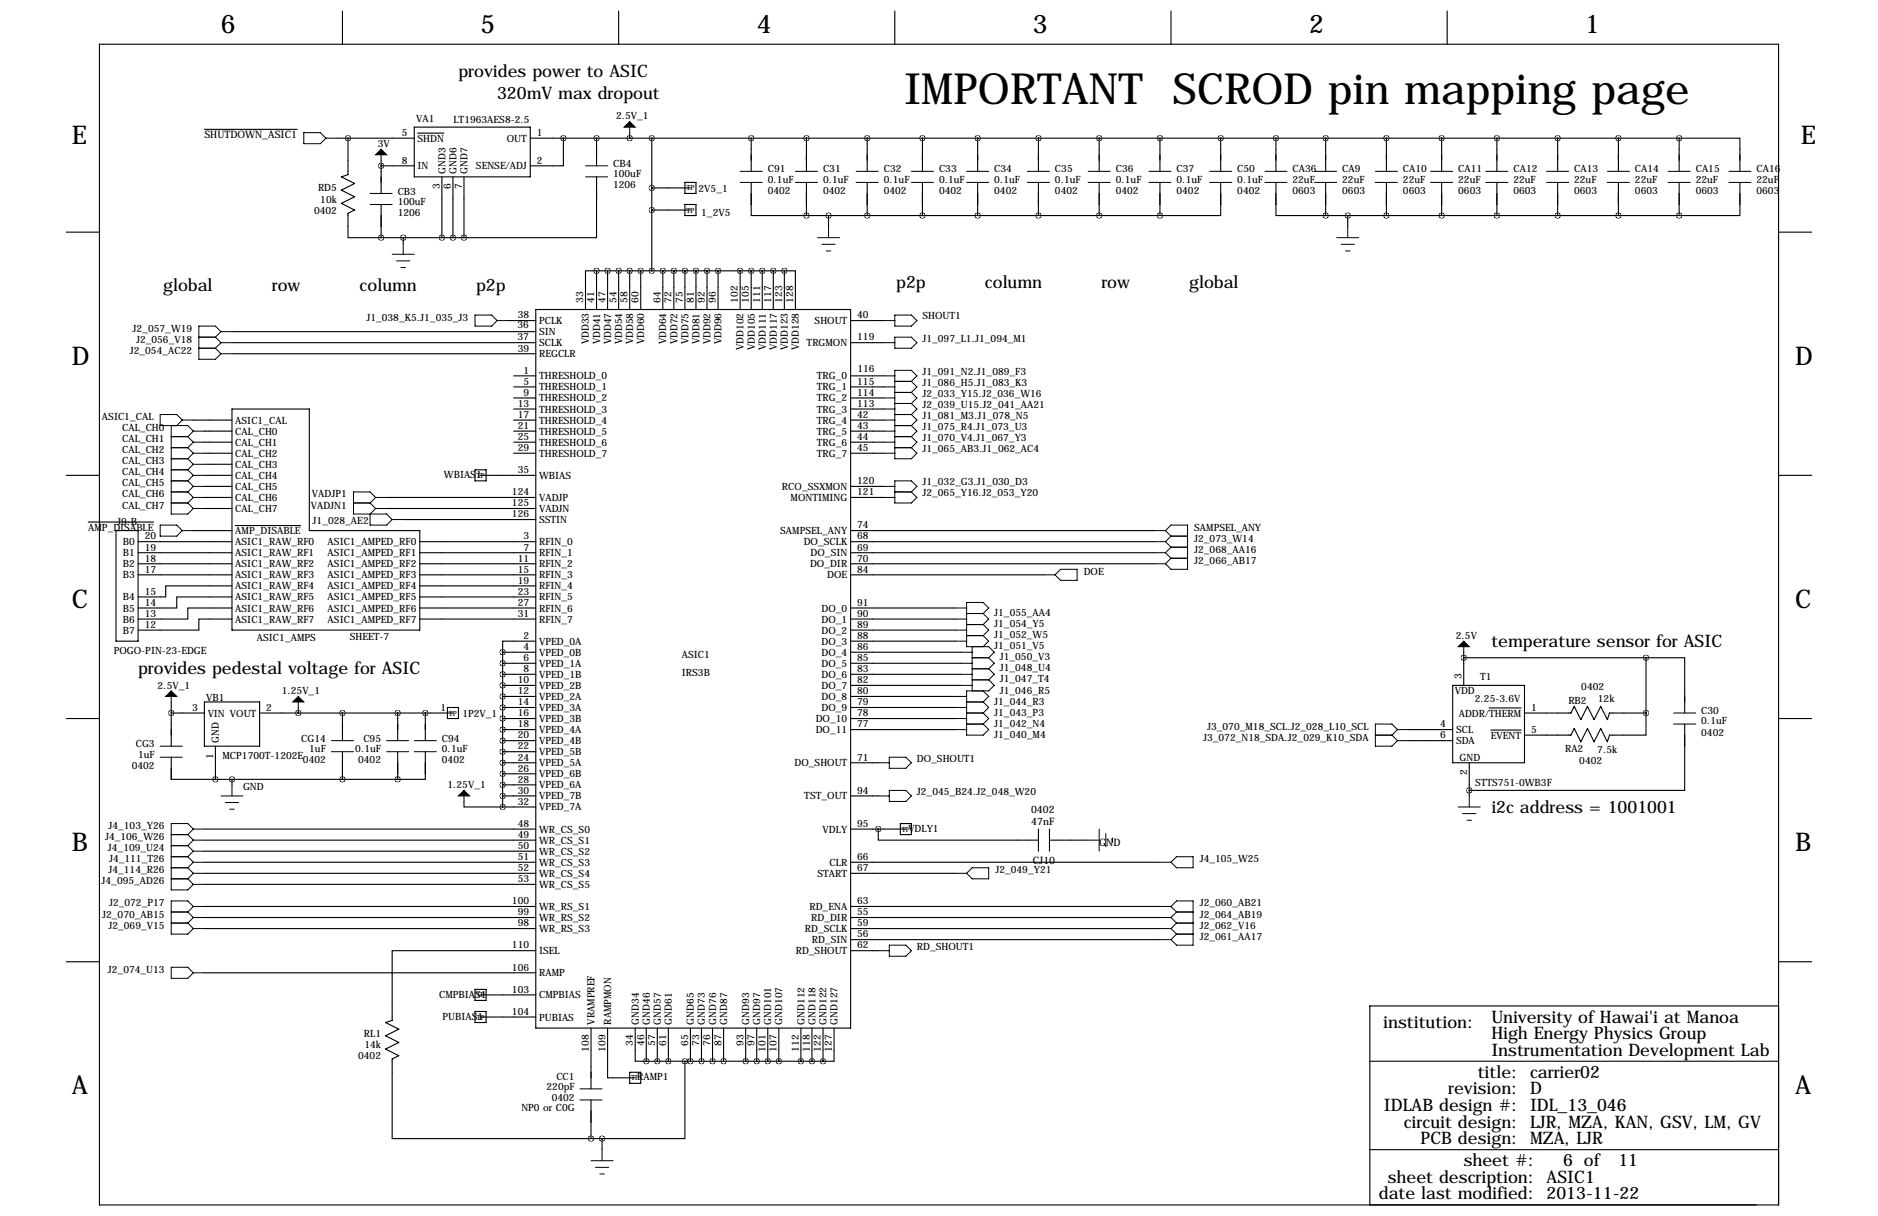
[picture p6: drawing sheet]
<svg xmlns="http://www.w3.org/2000/svg" width="432mm" height="279mm" viewBox="0 0 432 279" stroke-linecap="round" stroke-linejoin="round" font-family="sans-serif">
<defs><g id="words">
<text font-size="9.9" x="207.9" y="24">IMPORTANT SCROD pin mapping page</text>
<g font-size="5.9">
<text x="50.8" y="7.6">6</text>
<text x="110.5" y="7.6">5</text>
<text x="174" y="7.6">4</text>
<text x="237.5" y="7.6">3</text>
<text x="301" y="7.6">2</text>
<text x="364.5" y="7.6">1</text>
<text x="16.5" y="33">E</text>
<text x="414" y="33">E</text>
<text x="16.5" y="83.8">D</text>
<text x="412.7" y="83.8">D</text>
<text x="16.5" y="139.7">C</text>
<text x="412.7" y="139.7">C</text>
<text x="16.5" y="195.6">B</text>
<text x="412.7" y="195.6">B</text>
<text x="16.5" y="251.5">A</text>
<text x="412.7" y="251.5">A</text>
</g>
<g font-size="4">
<text x="105.4" y="17.8">provides power to ASIC</text>
<text x="114.3" y="22.9">320mV max dropout</text>
<text x="37.5" y="66.8">global</text>
<text x="62.5" y="66.8">row</text>
<text x="82.7" y="66.8">column</text>
<text x="109.5" y="66.8">p2p</text>
<text x="206" y="66.2">p2p</text>
<text x="226.5" y="66.2">column</text>
<text x="253.2" y="66.2">row</text>
<text x="273.4" y="66.2">global</text>
<text x="342.9" y="148.6">temperature sensor for ASIC</text>
<text x="31.7" y="154.9">provides pedestal voltage for ASIC</text>
<text x="342.9" y="186.7">i2c address = 1001001</text>
<text x="318" y="236.2">institution:</text>
<text x="342.9" y="234.9">University of Hawai'i at Manoa</text>
<text x="342.9" y="238.8">High Energy Physics Group</text>
<text x="342.9" y="242.6">Instrumentation Development Lab</text>
<text x="333" y="251.5">revision: D</text>
<text x="339.8" y="247.6">title: carrier02</text>
<text x="318.2" y="255.3">IDLAB design #: IDL_13_046</text>
<text x="322.8" y="259.1">circuit design: LJR, MZA, KAN, GSV, LM, GV</text>
<text x="326.6" y="262.9">PCB design: MZA, LJR</text>
<text x="336.5" y="268">sheet #:</text>
<text x="359.4" y="268">6 of</text>
<text x="372.1" y="267.9">11</text>
<text x="317" y="275.6">date last modified: 2013-11-22</text>
<text x="319.1" y="271.8">sheet description: ASIC1</text>
</g>
<g font-size="2.4">
<text x="47" y="31.8">SHUTDOWN_ASIC1</text>
<text x="237.1" y="186.7">0402</text>
<text x="237.1" y="189.5">47nF</text>
<text x="252.7" y="194.3">GND</text>
<text x="237.4" y="198.5">CJ10</text>
</g>
<g font-size="2.3">
<text x="95.7" y="27.9">VA1</text>
<text x="104.3" y="28.3">LT1963AES8-2.5</text>
<text x="141.6" y="27.4">2.5V_1</text>
<text x="86.9" y="33.8">3V</text>
<text x="92.4" y="31.2">5</text>
<text x="96" y="32.6">SHDN</text>
<text x="116.5" y="32.6">OUT</text>
<text x="123.4" y="31.2">1</text>
<text x="92.4" y="37.6">8</text>
<text x="96" y="38.9">IN</text>
<text x="102.4" y="39.9" transform="rotate(-90 102.4 39.9)">GND3</text>
<text x="104.9" y="39.9" transform="rotate(-90 104.9 39.9)">GND6</text>
<text x="107.5" y="39.9" transform="rotate(-90 107.5 39.9)">GND7</text>
<text x="109.4" y="38.9">SENSE/ADJ</text>
<text x="123.4" y="37.6">2</text>
<text x="141" y="38.4">CB4</text>
<text x="141" y="40.7">100uF</text>
<text x="176.5" y="39.6">C91</text>
<text x="176.5" y="42">0.1uF</text>
<text x="189.2" y="39.6">C31</text>
<text x="189.2" y="42">0.1uF</text>
<text x="203.2" y="39.6">C32</text>
<text x="203.2" y="42">0.1uF</text>
<text x="215.9" y="39.6">C33</text>
<text x="215.9" y="42">0.1uF</text>
<text x="228.6" y="39.6">C34</text>
<text x="228.6" y="42">0.1uF</text>
<text x="242.6" y="39.6">C35</text>
<text x="242.6" y="42">0.1uF</text>
<text x="256.5" y="39.6">C36</text>
<text x="256.5" y="42">0.1uF</text>
<text x="270.5" y="39.6">C37</text>
<text x="270.5" y="42">0.1uF</text>
<text x="284.5" y="39.6">C50</text>
<text x="284.5" y="42">0.1uF</text>
<text x="297.2" y="39.6">CA36</text>
<text x="297.2" y="42">22uF</text>
<text x="308.6" y="39.6">CA9</text>
<text x="308.6" y="42">22uF</text>
<text x="322.6" y="39.6">CA10</text>
<text x="322.6" y="42">22uF</text>
<text x="335.3" y="39.6">CA11</text>
<text x="335.3" y="42">22uF</text>
<text x="348" y="39.6">CA12</text>
<text x="348" y="42">22uF</text>
<text x="361.9" y="39.6">CA13</text>
<text x="361.9" y="42">22uF</text>
<text x="375.9" y="39.6">CA14</text>
<text x="375.9" y="42">22uF</text>
<text x="389.9" y="39.6">CA15</text>
<text x="389.9" y="42">22uF</text>
<text x="403.9" y="39.6">CA16</text>
<text x="403.9" y="42">22uF</text>
<text x="73.1" y="43.9">RD5</text>
<text x="73.6" y="46.6">10k</text>
<text x="91.4" y="44.7">CB3</text>
<text x="91.4" y="47.1">100uF</text>
<text x="101.1" y="43.5" transform="rotate(-90 101.1 43.5)">3</text>
<text x="103.6" y="43.5" transform="rotate(-90 103.6 43.5)">6</text>
<text x="106.2" y="43.5" transform="rotate(-90 106.2 43.5)">7</text>
<text x="141" y="43.3">1206</text>
<text x="160.6" y="44.1">2V5_1</text>
<text x="176.5" y="44.5">0402</text>
<text x="189.2" y="44.5">0402</text>
<text x="203.2" y="44.5">0402</text>
<text x="215.9" y="44.5">0402</text>
<text x="228.6" y="44.5">0402</text>
<text x="242.6" y="44.5">0402</text>
<text x="256.5" y="44.5">0402</text>
<text x="270.5" y="44.5">0402</text>
<text x="284.5" y="44.5">0402</text>
<text x="297.2" y="44.5">0603</text>
<text x="308.6" y="44.5">0603</text>
<text x="322.6" y="44.5">0603</text>
<text x="335.3" y="44.5">0603</text>
<text x="348" y="44.5">0603</text>
<text x="361.9" y="44.5">0603</text>
<text x="375.9" y="44.5">0603</text>
<text x="389.9" y="44.5">0603</text>
<text x="403.9" y="44.5">0603</text>
<text x="72.2" y="49.1">0402</text>
<text x="91.4" y="49.6">1206</text>
<text x="161.2" y="49.6">1_2V5</text>
<text x="134.1" y="69.6" transform="rotate(-90 134.1 69.6)">33</text>
<text x="136.7" y="69.6" transform="rotate(-90 136.7 69.6)">41</text>
<text x="139.2" y="69.6" transform="rotate(-90 139.2 69.6)">47</text>
<text x="141.7" y="69.6" transform="rotate(-90 141.7 69.6)">54</text>
<text x="144.3" y="69.6" transform="rotate(-90 144.3 69.6)">58</text>
<text x="146.8" y="69.6" transform="rotate(-90 146.8 69.6)">60</text>
<text x="151.9" y="69.6" transform="rotate(-90 151.9 69.6)">64</text>
<text x="154.4" y="69.6" transform="rotate(-90 154.4 69.6)">72</text>
<text x="157" y="69.6" transform="rotate(-90 157 69.6)">75</text>
<text x="159.5" y="69.6" transform="rotate(-90 159.5 69.6)">81</text>
<text x="162.1" y="69.6" transform="rotate(-90 162.1 69.6)">92</text>
<text x="164.6" y="69.6" transform="rotate(-90 164.6 69.6)">96</text>
<text x="169.7" y="69.6" transform="rotate(-90 169.7 69.6)">102</text>
<text x="172.2" y="69.6" transform="rotate(-90 172.2 69.6)">105</text>
<text x="174.8" y="69.6" transform="rotate(-90 174.8 69.6)">111</text>
<text x="177.3" y="69.6" transform="rotate(-90 177.3 69.6)">117</text>
<text x="179.8" y="69.6" transform="rotate(-90 179.8 69.6)">123</text>
<text x="182.4" y="69.6" transform="rotate(-90 182.4 69.6)">128</text>
<text x="30.5" y="76.2">J2_057_W19</text>
<text x="84.2" y="73.7">J1_038_K5.J1_035_J3</text>
<text x="119" y="75.4">36</text>
<text x="119" y="73.2">38</text>
<text x="124" y="77">SIN</text>
<text x="124" y="74.5">PCLK</text>
<text x="187.3" y="74.5">SHOUT</text>
<text x="197.1" y="73.2">40</text>
<text x="212.1" y="73.4">SHOUT1</text>
<text x="29.8" y="81.3">J2_054_AC22</text>
<text x="31.3" y="78.7">J2_056_V18</text>
<text x="119" y="78.2">37</text>
<text x="119" y="80.8">39</text>
<text x="124" y="79.5">SCLK</text>
<text x="124" y="82.1">REGCLR</text>
<text x="135.4" y="79.1" transform="rotate(-90 135.4 79.1)">VDD33</text>
<text x="138" y="79.1" transform="rotate(-90 138 79.1)">VDD41</text>
<text x="140.5" y="79.1" transform="rotate(-90 140.5 79.1)">VDD47</text>
<text x="143" y="79.1" transform="rotate(-90 143 79.1)">VDD54</text>
<text x="145.6" y="79.1" transform="rotate(-90 145.6 79.1)">VDD58</text>
<text x="148.1" y="79.1" transform="rotate(-90 148.1 79.1)">VDD60</text>
<text x="153.2" y="79.1" transform="rotate(-90 153.2 79.1)">VDD64</text>
<text x="155.7" y="79.1" transform="rotate(-90 155.7 79.1)">VDD72</text>
<text x="158.3" y="79.1" transform="rotate(-90 158.3 79.1)">VDD75</text>
<text x="160.8" y="79.1" transform="rotate(-90 160.8 79.1)">VDD81</text>
<text x="163.4" y="79.1" transform="rotate(-90 163.4 79.1)">VDD92</text>
<text x="165.9" y="79.1" transform="rotate(-90 165.9 79.1)">VDD96</text>
<text x="171" y="80.4" transform="rotate(-90 171 80.4)">VDD102</text>
<text x="173.5" y="80.4" transform="rotate(-90 173.5 80.4)">VDD105</text>
<text x="176.1" y="80.4" transform="rotate(-90 176.1 80.4)">VDD111</text>
<text x="178.6" y="80.4" transform="rotate(-90 178.6 80.4)">VDD117</text>
<text x="181.1" y="80.4" transform="rotate(-90 181.1 80.4)">VDD123</text>
<text x="183.7" y="80.4" transform="rotate(-90 183.7 80.4)">VDD128</text>
<text x="185.5" y="79.5">TRGMON</text>
<text x="197.1" y="78.2">119</text>
<text x="212.1" y="78.5">J1_097_L1.J1_094_M1</text>
<text x="120.3" y="85.9">1</text>
<text x="120.3" y="88.4">5</text>
<text x="124" y="87.2">THRESHOLD_0</text>
<text x="124" y="89.7">THRESHOLD_1</text>
<text x="187.8" y="89.7">TRG_1</text>
<text x="187.8" y="87.2">TRG_0</text>
<text x="197.1" y="88.4">115</text>
<text x="197.2" y="85.5">116</text>
<text x="212.1" y="86.1">J1_091_N2.J1_089_F3</text>
<text x="212.1" y="88.6">J1_086_H5.J1_083_K3</text>
<text x="119" y="93.5">13</text>
<text x="120.3" y="90.9">9</text>
<text x="124" y="92.2">THRESHOLD_2</text>
<text x="124" y="94.8">THRESHOLD_3</text>
<text x="187.8" y="94.8">TRG_3</text>
<text x="187.8" y="92.2">TRG_2</text>
<text x="197.1" y="93.5">113</text>
<text x="197.1" y="90.9">114</text>
<text x="212.1" y="91.2">J2_033_Y15.J2_036_W16</text>
<text x="212.1" y="93.7">J2_039_U15.J2_041_AA21</text>
<text x="23.4" y="96.5">ASIC1_CAL</text>
<text x="28.1" y="101.6">CAL_CH1</text>
<text x="28.1" y="99.1">CAL_CH0</text>
<text x="54.1" y="99.9">CAL_CH0</text>
<text x="54.1" y="97.3">ASIC1_CAL</text>
<text x="119" y="96">17</text>
<text x="119" y="98.6">21</text>
<text x="119" y="101.1">25</text>
<text x="124" y="97.3">THRESHOLD_4</text>
<text x="124" y="99.9">THRESHOLD_5</text>
<text x="187.8" y="97.3">TRG_4</text>
<text x="187.8" y="99.9">TRG_5</text>
<text x="197.1" y="96">42</text>
<text x="197.1" y="98.6">43</text>
<text x="197.1" y="101.1">44</text>
<text x="212.1" y="96.3">J1_081_M3.J1_078_N5</text>
<text x="212.1" y="98.8">J1_075_R4.J1_073_U3</text>
<text x="212.1" y="101.3">J1_070_V4.J1_067_Y3</text>
<text x="28.1" y="106.7">CAL_CH3</text>
<text x="28.1" y="104.1">CAL_CH2</text>
<text x="54.1" y="102.4">CAL_CH1</text>
<text x="54.1" y="104.9">CAL_CH2</text>
<text x="54.1" y="107.5">CAL_CH3</text>
<text x="119" y="103.6">29</text>
<text x="124" y="102.4">THRESHOLD_6</text>
<text x="124" y="104.9">THRESHOLD_7</text>
<text x="187.8" y="102.4">TRG_6</text>
<text x="187.8" y="104.9">TRG_7</text>
<text x="197.1" y="103.6">45</text>
<text x="212.1" y="103.9">J1_065_AB3.J1_062_AC4</text>
<text x="28.1" y="111.8">CAL_CH5</text>
<text x="28.1" y="109.2">CAL_CH4</text>
<text x="54.1" y="110">CAL_CH4</text>
<text x="54.1" y="112.6">CAL_CH5</text>
<text x="102.1" y="109.8">WBIAS1</text>
<text x="117.7" y="113.8">124</text>
<text x="119" y="108.7">35</text>
<text x="124" y="110">WBIAS</text>
<text x="179.8" y="112.6">RCO_SSXMON</text>
<text x="197.1" y="111.3">120</text>
<text x="197.1" y="113.8">121</text>
<text x="212.1" y="111.5">J1_032_G3.J1_030_D3</text>
<text x="28.1" y="116.8">CAL_CH7</text>
<text x="28.1" y="114.3">CAL_CH6</text>
<text x="54.1" y="115.1">CAL_CH6</text>
<text x="54.1" y="117.6">CAL_CH7</text>
<text x="71.5" y="116.8">VADJN1</text>
<text x="71.7" y="114.3">VADJP1</text>
<text x="117.7" y="116.3">125</text>
<text x="117.7" y="118.9">126</text>
<text x="124" y="115.1">VADJP</text>
<text x="124" y="117.6">VADJN</text>
<text x="181.8" y="115.1">MONTIMING</text>
<text x="212.1" y="114">J2_065_Y16.J2_053_Y20</text>
<text x="20.3" y="121.9">AMP_DISABLE</text>
<text x="26.9" y="120.7">J9-B</text>
<text x="28.2" y="125.3">B0</text>
<text x="33.3" y="124">20</text>
<text x="54.1" y="122.7">AMP_DISABLE</text>
<text x="54.1" y="125.3">ASIC1_RAW_RF0</text>
<text x="71.9" y="120.3">J1_028_AE2</text>
<text x="75.3" y="125.3">ASIC1_AMPED_RF0</text>
<text x="120.3" y="124">3</text>
<text x="124" y="125.3">RFIN_0</text>
<text x="124" y="120.2">SSTIN</text>
<text x="179.4" y="122.7">SAMPSEL_ANY</text>
<text x="184.8" y="125.3">DO_SCLK</text>
<text x="197.1" y="124">68</text>
<text x="197.1" y="121.4">74</text>
<text x="274.6" y="124.5">J2_073_W14</text>
<text x="274.6" y="121.9">SAMPSEL_ANY</text>
<text x="28.2" y="127.8">B1</text>
<text x="28.2" y="130.3">B2</text>
<text x="33.3" y="126.5">19</text>
<text x="33.3" y="129">18</text>
<text x="33.3" y="131.6">17</text>
<text x="54.1" y="127.8">ASIC1_RAW_RF1</text>
<text x="54.1" y="130.3">ASIC1_RAW_RF2</text>
<text x="75.3" y="127.8">ASIC1_AMPED_RF1</text>
<text x="75.3" y="130.3">ASIC1_AMPED_RF2</text>
<text x="119" y="129">11</text>
<text x="119" y="131.6">15</text>
<text x="120.3" y="126.5">7</text>
<text x="124" y="127.8">RFIN_1</text>
<text x="124" y="130.3">RFIN_2</text>
<text x="186.3" y="130.3">DO_DIR</text>
<text x="186.4" y="127.8">DO_SIN</text>
<text x="197.1" y="126.5">69</text>
<text x="197.1" y="129">70</text>
<text x="197.1" y="131.6">84</text>
<text x="274.6" y="127">J2_068_AA16</text>
<text x="274.6" y="129.5">J2_066_AB17</text>
<text x="28.2" y="132.9">B3</text>
<text x="28.2" y="138">B4</text>
<text x="33.3" y="136.7">15</text>
<text x="54.1" y="132.9">ASIC1_RAW_RF3</text>
<text x="54.1" y="135.4">ASIC1_RAW_RF4</text>
<text x="54.1" y="138">ASIC1_RAW_RF5</text>
<text x="75.3" y="132.9">ASIC1_AMPED_RF3</text>
<text x="75.3" y="135.4">ASIC1_AMPED_RF4</text>
<text x="75.3" y="138">ASIC1_AMPED_RF5</text>
<text x="119" y="134.1">19</text>
<text x="119" y="136.7">23</text>
<text x="124" y="132.9">RFIN_3</text>
<text x="124" y="135.4">RFIN_4</text>
<text x="124" y="138">RFIN_5</text>
<text x="190.2" y="132.9">DOE</text>
<text x="249.2" y="132.1">DOE</text>
<text x="28.2" y="140.5">B5</text>
<text x="28.2" y="143">B6</text>
<text x="33.3" y="139.2">14</text>
<text x="33.3" y="141.7">13</text>
<text x="54.1" y="140.5">ASIC1_RAW_RF6</text>
<text x="54.1" y="143">ASIC1_RAW_RF7</text>
<text x="75.3" y="140.5">ASIC1_AMPED_RF6</text>
<text x="75.3" y="143">ASIC1_AMPED_RF7</text>
<text x="119" y="139.2">27</text>
<text x="119" y="141.7">31</text>
<text x="124" y="140.5">RFIN_6</text>
<text x="124" y="143">RFIN_7</text>
<text x="188.9" y="143">DO_1</text>
<text x="188.9" y="140.5">DO_0</text>
<text x="197.1" y="141.7">90</text>
<text x="197.1" y="139.2">91</text>
<text x="228.6" y="141.6">J1_055_AA4</text>
<text x="28.2" y="145.6">B7</text>
<text x="33.3" y="144.3">12</text>
<text x="59.1" y="147.2">ASIC1_AMPS</text>
<text x="80.4" y="147">SHEET-7</text>
<text x="120.3" y="146.8">2</text>
<text x="120.3" y="149.4">4</text>
<text x="124" y="148.1">VPED_0A</text>
<text x="188.9" y="148.1">DO_3</text>
<text x="188.9" y="145.6">DO_2</text>
<text x="197.1" y="149.4">86</text>
<text x="197.1" y="146.8">88</text>
<text x="197.1" y="144.3">89</text>
<text x="228.6" y="149.2">J1_051_V5</text>
<text x="228.6" y="146.6">J1_052_W5</text>
<text x="228.6" y="144.1">J1_054_Y5</text>
<text x="334.7" y="146.8">2.5V</text>
<text x="26.2" y="150.2">POGO-PIN-23-EDGE</text>
<text x="120.3" y="151.9">6</text>
<text x="120.3" y="154.4">8</text>
<text x="124" y="150.7">VPED_0B</text>
<text x="124" y="153.2">VPED_1A</text>
<text x="124" y="155.7">VPED_1B</text>
<text x="156.8" y="151.1">ASIC1</text>
<text x="156.8" y="155.3">IRS3B</text>
<text x="188.9" y="155.7">DO_6</text>
<text x="188.9" y="153.2">DO_5</text>
<text x="188.9" y="150.7">DO_4</text>
<text x="197.1" y="154.4">83</text>
<text x="197.1" y="151.9">85</text>
<text x="229.9" y="154.3">J1_048_U4</text>
<text x="229.9" y="151.7">J1_050_V3</text>
<text x="336" y="156" transform="rotate(-90 336 156)">3</text>
<text x="36.2" y="158.2">2.5V_1</text>
<text x="47.4" y="161">VB1</text>
<text x="64.8" y="159.5">1.25V_1</text>
<text x="119" y="157">10</text>
<text x="119" y="159.5">12</text>
<text x="124" y="158.3">VPED_2B</text>
<text x="124" y="160.8">VPED_2A</text>
<text x="188.9" y="160.8">DO_8</text>
<text x="188.9" y="158.3">DO_7</text>
<text x="197.1" y="159.5">80</text>
<text x="197.1" y="157">82</text>
<text x="228.6" y="161.9">J1_044_R3</text>
<text x="229.9" y="159.3">J1_046_R5</text>
<text x="229.9" y="156.8">J1_047_T4</text>
<text x="334.5" y="159.6">VDD</text>
<text x="339.1" y="161.3">2.25-3.6V</text>
<text x="340.3" y="156.2">T1</text>
<text x="360.6" y="161.8">RB2</text>
<text x="363.6" y="158.6">0402</text>
<text x="367.4" y="161.4">12k</text>
<text x="44.1" y="163.3">3</text>
<text x="47.8" y="164.6">VIN VOUT</text>
<text x="61.2" y="163.3">2</text>
<text x="101.3" y="163.3">1</text>
<text x="106.3" y="164.8">1P2V_1</text>
<text x="119" y="162.1">14</text>
<text x="119" y="164.6">16</text>
<text x="119" y="167.1">18</text>
<text x="124" y="163.4">VPED_3A</text>
<text x="124" y="165.9">VPED_3B</text>
<text x="187.6" y="165.9">DO_10</text>
<text x="188.9" y="163.4">DO_9</text>
<text x="197.1" y="167.1">77</text>
<text x="197.1" y="164.6">78</text>
<text x="197.1" y="162.1">79</text>
<text x="228.6" y="167">J1_042_N4</text>
<text x="228.6" y="164.4">J1_043_P3</text>
<text x="277.5" y="167.6">J3_070_M18_SCL.J2_028_L10_SCL</text>
<text x="331.2" y="167.1">4</text>
<text x="335.4" y="164.6">ADDR/THERM</text>
<text x="352" y="163.3">1</text>
<text x="391.2" y="164.1">C30</text>
<text x="391.2" y="166.5">0.1uF</text>
<text x="31.2" y="171.7">CG3</text>
<text x="50.3" y="170.7" transform="rotate(-90 50.3 170.7)">GND</text>
<text x="69.3" y="170.4">CG14</text>
<text x="71.1" y="172.8">1uF</text>
<text x="81.7" y="172.8">0.1uF</text>
<text x="83.5" y="170.4">C95</text>
<text x="101.6" y="170.4">C94</text>
<text x="101.6" y="172.8">0.1uF</text>
<text x="119" y="169.7">20</text>
<text x="119" y="172.2">22</text>
<text x="124" y="168.4">VPED_4A</text>
<text x="124" y="171">VPED_4B</text>
<text x="124" y="173.5">VPED_5B</text>
<text x="187.6" y="168.4">DO_11</text>
<text x="228.6" y="169.5">J1_040_M4</text>
<text x="276.6" y="170.2">J3_072_N18_SDA.J2_029_K10_SDA</text>
<text x="331.2" y="169.7">6</text>
<text x="334.8" y="168.4">SCL</text>
<text x="334.8" y="171">SDA</text>
<text x="342.8" y="169.7">EVENT</text>
<text x="352" y="168.4">5</text>
<text x="359.8" y="172.7">RA2</text>
<text x="367.3" y="173.1">7.5k</text>
<text x="391.2" y="169">0402</text>
<text x="30.3" y="176.6">0402</text>
<text x="31.7" y="174.1">1uF</text>
<text x="49" y="174.3" transform="rotate(-90 49 174.3)">1</text>
<text x="51.2" y="174.3">MCP1700T-1202E</text>
<text x="69.7" y="175.3">0402</text>
<text x="82.4" y="175.3">0402</text>
<text x="101.6" y="175.3">0402</text>
<text x="119" y="174.8">24</text>
<text x="119" y="177.3">26</text>
<text x="119" y="179.8">28</text>
<text x="124" y="176.1">VPED_5A</text>
<text x="124" y="178.6">VPED_6B</text>
<text x="182.7" y="176.1">DO_SHOUT</text>
<text x="197.1" y="174.8">71</text>
<text x="210.8" y="175">DO_SHOUT1</text>
<text x="335.6" y="174.8">GND</text>
<text x="337.3" y="178.1" transform="rotate(-90 337.3 178.1)">2</text>
<text x="363.1" y="175.6">0402</text>
<text x="55.9" y="181.6">GND</text>
<text x="102.9" y="181.1">1.25V_1</text>
<text x="119" y="182.4">30</text>
<text x="119" y="184.9">32</text>
<text x="124" y="181.1">VPED_6A</text>
<text x="124" y="183.7">VPED_7B</text>
<text x="184.9" y="183.7">TST_OUT</text>
<text x="197.1" y="182.4">94</text>
<text x="210.8" y="182.6">J2_045_B24.J2_048_W20</text>
<text x="339.2" y="180.7">STTS751-0WB3F</text>
<text x="24.9" y="190.5">J4_103_Y26</text>
<text x="119" y="190">48</text>
<text x="124" y="186.2">VPED_7A</text>
<text x="124" y="191.3">WR_CS_S0</text>
<text x="189.2" y="191.3">VDLY</text>
<text x="197.1" y="190">95</text>
<text x="208.9" y="191.1">VDLY1</text>
<text x="24.1" y="193">J4_106_W26</text>
<text x="24.8" y="195.6">J4_109_U24</text>
<text x="119" y="192.5">49</text>
<text x="119" y="195.1">50</text>
<text x="119" y="197.6">51</text>
<text x="124" y="193.8">WR_CS_S1</text>
<text x="124" y="196.4">WR_CS_S2</text>
<text x="197.1" y="197.6">66</text>
<text x="23.4" y="203.2">J4_095_AD26</text>
<text x="24.9" y="200.7">J4_114_R26</text>
<text x="25.1" y="198.1">J4_111_T26</text>
<text x="119" y="200.2">52</text>
<text x="119" y="202.7">53</text>
<text x="124" y="198.9">WR_CS_S3</text>
<text x="124" y="201.5">WR_CS_S4</text>
<text x="188" y="201.5">START</text>
<text x="190.7" y="198.9">CLR</text>
<text x="197.1" y="200.2">67</text>
<text x="228.9" y="200.7">J2_049_Y21</text>
<text x="275.8" y="198.1">J4_105_W25</text>
<text x="25.1" y="208.3">J2_072_P17</text>
<text x="117.7" y="207.8">100</text>
<text x="124" y="204">WR_CS_S5</text>
<text x="124" y="209.1">WR_RS_S1</text>
<text x="186.1" y="209.1">RD_ENA</text>
<text x="197.1" y="207.8">63</text>
<text x="275.8" y="208.3">J2_060_AB21</text>
<text x="23.5" y="210.8">J2_070_AB15</text>
<text x="24.9" y="213.4">J2_069_V15</text>
<text x="119" y="210.3">99</text>
<text x="119" y="212.9">98</text>
<text x="124" y="211.6">WR_RS_S2</text>
<text x="124" y="214.2">WR_RS_S3</text>
<text x="185.1" y="214.2">RD_SCLK</text>
<text x="186.5" y="211.6">RD_DIR</text>
<text x="197.1" y="210.3">55</text>
<text x="197.1" y="215.4">56</text>
<text x="197.1" y="212.9">59</text>
<text x="275.8" y="210.8">J2_064_AB19</text>
<text x="275.8" y="213.4">J2_062_V16</text>
<text x="275.8" y="215.9">J2_061_AA17</text>
<text x="117.7" y="217.9">110</text>
<text x="124" y="219.2">ISEL</text>
<text x="183" y="219.2">RD_SHOUT</text>
<text x="186.6" y="216.7">RD_SIN</text>
<text x="197.1" y="217.9">62</text>
<text x="210.8" y="218.2">RD_SHOUT1</text>
<text x="24.8" y="223.5">J2_074_U13</text>
<text x="117.7" y="223">106</text>
<text x="124" y="224.3">RAMP</text>
<text x="101" y="229.2">CMPBIAS1</text>
<text x="117.7" y="228.1">103</text>
<text x="117.7" y="233.2">104</text>
<text x="124" y="229.4">CMPBIAS</text>
<text x="83.7" y="238.3">RL1</text>
<text x="101.7" y="234.3">PUBIAS1</text>
<text x="124" y="234.5">PUBIAS</text>
<text x="136.7" y="235.5" transform="rotate(-90 136.7 235.5)">VRAMPREF</text>
<text x="140.5" y="235.5" transform="rotate(-90 140.5 235.5)">RAMPMON</text>
<text x="146.9" y="235.5" transform="rotate(-90 146.9 235.5)">GND34</text>
<text x="149.4" y="235.5" transform="rotate(-90 149.4 235.5)">GND46</text>
<text x="151.9" y="235.5" transform="rotate(-90 151.9 235.5)">GND57</text>
<text x="154.5" y="235.5" transform="rotate(-90 154.5 235.5)">GND61</text>
<text x="159.6" y="235.5" transform="rotate(-90 159.6 235.5)">GND65</text>
<text x="162.1" y="235.5" transform="rotate(-90 162.1 235.5)">GND73</text>
<text x="164.6" y="235.5" transform="rotate(-90 164.6 235.5)">GND76</text>
<text x="167.2" y="235.5" transform="rotate(-90 167.2 235.5)">GND87</text>
<text x="172.3" y="235.5" transform="rotate(-90 172.3 235.5)">GND93</text>
<text x="174.8" y="235.5" transform="rotate(-90 174.8 235.5)">GND97</text>
<text x="177.3" y="235.5" transform="rotate(-90 177.3 235.5)">GND101</text>
<text x="179.9" y="235.5" transform="rotate(-90 179.9 235.5)">GND107</text>
<text x="185" y="235.5" transform="rotate(-90 185 235.5)">GND112</text>
<text x="187.5" y="235.5" transform="rotate(-90 187.5 235.5)">GND118</text>
<text x="190" y="235.5" transform="rotate(-90 190 235.5)">GND122</text>
<text x="192.6" y="235.5" transform="rotate(-90 192.6 235.5)">GND127</text>
<text x="82.4" y="243.4">0402</text>
<text x="83.8" y="240.9">14k</text>
<text x="135.4" y="241.7" transform="rotate(-90 135.4 241.7)">108</text>
<text x="139.2" y="241.7" transform="rotate(-90 139.2 241.7)">109</text>
<text x="145.5" y="240.4" transform="rotate(-90 145.5 240.4)">34</text>
<text x="148.1" y="240.4" transform="rotate(-90 148.1 240.4)">46</text>
<text x="150.6" y="240.4" transform="rotate(-90 150.6 240.4)">57</text>
<text x="153.2" y="240.4" transform="rotate(-90 153.2 240.4)">61</text>
<text x="158.2" y="240.4" transform="rotate(-90 158.2 240.4)">65</text>
<text x="160.8" y="240.4" transform="rotate(-90 160.8 240.4)">73</text>
<text x="163.3" y="240.4" transform="rotate(-90 163.3 240.4)">76</text>
<text x="165.9" y="240.4" transform="rotate(-90 165.9 240.4)">87</text>
<text x="170.9" y="240.4" transform="rotate(-90 170.9 240.4)">93</text>
<text x="173.5" y="240.4" transform="rotate(-90 173.5 240.4)">97</text>
<text x="176" y="241.7" transform="rotate(-90 176 241.7)">101</text>
<text x="178.6" y="241.7" transform="rotate(-90 178.6 241.7)">107</text>
<text x="183.6" y="241.7" transform="rotate(-90 183.6 241.7)">112</text>
<text x="186.2" y="241.7" transform="rotate(-90 186.2 241.7)">118</text>
<text x="188.7" y="241.7" transform="rotate(-90 188.7 241.7)">122</text>
<text x="191.3" y="241.7" transform="rotate(-90 191.3 241.7)">127</text>
<text x="125.7" y="250.5">220pF</text>
<text x="127.9" y="248.3">CC1</text>
<text x="146.5" y="248.3">RAMP1</text>
<text x="119.9" y="255.4">NP0 or C0G</text>
<text x="126.9" y="252.9">0402</text>
</g>
<g font-size="1.6">
<text x="157.8" y="43.8">TP</text>
<text x="157.8" y="48.8">TP</text>
<text x="109.6" y="109.8">TP</text>
<text x="103.2" y="164.4">TP</text>
<text x="207.3" y="191.1">TP</text>
<text x="109.6" y="229.2">TP</text>
<text x="109.6" y="234.3">TP</text>
<text x="145.1" y="248.2">TP</text>
</g>
</g></defs>
<g fill="none" stroke="#000" stroke-width=".25">
<path d="M22.9 10.2h386v266.7h-386zM78.7 2.5v7.7M142.2 2.5v7.7M205.7 2.5v7.7M269.2 2.5v7.7M332.7 2.5v7.7M47 29.7h21.3M77.5 31.8h17.7M80 31.8v8.3l-1.5 .5 3 1.6-3 1.5 3 1.5-3 1.5 3 1.6-1.5 .7v5.6h7.6M87.6 36.8v7.6M87.6 38.1h7.6M95.2 29.2h26.7v11.4h-26.7z"/>
<path d="M96 30.6h6.1M121.9 31.8h264.2M129.5 31.8v6.3h-7.6M137.2 31.8v6.3M144.8 30.5v1.3M149.9 31.8v30.4M172.7 31.8v7.6M185.4 31.8v7.6M199.4 31.8v7.6M212.1 31.8v7.6M224.8 31.8v7.6M238.8 31.8v7.6"/>
<path d="M252.7 31.8v7.6M266.7 31.8v7.6M280.7 31.8v7.6M293.4 31.8v7.6M304.8 31.8v7.6M318.8 31.8v7.6M331.5 31.8v7.6M344.2 31.8v7.6M358.1 31.8v7.6M372.1 31.8v7.6M386.1 31.8h13.9v7.6M386.1 31.8v7.6"/>
<path d="M15.2 53.3h7.7M87.6 47v7.6M87.6 54.6h19.1M92.7 54.6v1.3M101.6 40.6v14M104.1 40.6v14M106.7 40.6v14M137.2 40.6v14h-30.5M149.9 43.2h8.8M149.9 48.3h8.8M157.5 41.9h2.5v2.5h-2.5zM157.5 47h2.5v2.5h-2.5z"/>
<path d="M172.7 41.9v7.6h12.7M185.4 41.9v7.6M185.4 49.5h81.3M190.5 49.5v2.6M199.4 41.9v7.6M212.1 41.9v7.6M224.8 41.9v7.6M238.8 41.9v7.6M252.7 41.9v7.6M266.7 41.9v7.6M280.7 41.9v7.6h-14M293.4 41.9v7.6h11.4"/>
<path d="M304.8 41.9v7.6M304.8 49.5h81.3M309.9 49.5v2.6M318.8 41.9v7.6M331.5 41.9v7.6M344.2 41.9v7.6M358.1 41.9v7.6M372.1 41.9v7.6M386.1 41.9v7.6M400 41.9v7.6h-13.9M408.9 53.3h7.7M53.3 76.2h69.9"/>
<path d="M53.3 78.7h69.9M116.8 73.7h6.4M123.2 71.1h72.4v165.1h-72.4zM137.2 62.2h-2.6v8.9M137.2 62.2v8.9M137.2 62.2h43.1M139.7 62.2v8.9M142.2 62.2v8.9M144.8 62.2v8.9M147.3 62.2v8.9M152.4 62.2v8.9M154.9 62.2v8.9"/>
<path d="M157.5 62.2v8.9M160 62.2v8.9M162.6 62.2v8.9M165.1 62.2v8.9M170.2 62.2v8.9M172.7 62.2v8.9M175.3 62.2v8.9M177.8 62.2v8.9M180.3 62.2h2.6v8.9M180.3 62.2v8.9M195.6 78.7h7.6M195.6 73.7h7.6"/>
<path d="M44.4 96.5h8.9M47 99.1h6.3M53.3 94h17.8v27.9h25.4v22.9h-43.2zM53.3 81.3h69.9M118.1 86.4h5.1M118.1 88.9h5.1M118.1 91.4h5.1M118.1 94h5.1M118.1 96.5h5.1M118.1 99.1h5.1M195.6 86.4h7.6M195.6 88.9h7.6"/>
<path d="M195.6 91.4h7.6M195.6 94h7.6M195.6 96.5h7.6M195.6 99.1h7.6M15.2 109.2h7.7M20.3 119.9h15M47 109.2h6.3M47 101.6h6.3M47 104.1h6.3M47 111.8h6.3M47 114.3h6.3M47 116.8h6.3"/>
<path d="M47 106.7h6.3M88.9 114.3h34.3M88.9 116.8h34.3M92.7 119.4h30.5M109.2 107.9h2.6v2.6h-2.6zM110.5 109.2h12.7M118.1 101.6h5.1M118.1 104.1h5.1M195.6 101.6h7.6M195.6 104.1h7.6M195.6 111.8h7.6M195.6 114.3h7.6"/>
<path d="M408.9 109.2h7.7M26.7 121.9h5v25.4h-5zM31.7 124.5h21.6M31.7 127h21.6M31.7 129.5h21.6M31.7 132.1h21.6M44.4 121.9h8.9M53.3 134.6h-15.2v2.6h-6.4M53.3 139.7h-10.1v2.5h-11.5M53.3 137.2h-12.7v2.5h-8.9M54.1 120.8h15M96.5 124.5h26.7"/>
<path d="M96.5 127h26.7M96.5 129.5h26.7M96.5 132.1h26.7M96.5 134.6h26.7M96.5 137.2h26.7M96.5 139.7h26.7M195.6 124.5h69.8M195.6 127h69.8M195.6 129.5h69.8M195.6 132.1h44.4M195.6 139.7h24.1M195.6 121.9h69.8"/>
<path d="M53.3 142.2h-7.6v2.6h-14M96.5 142.2h26.7M115.6 149.9h7.6M115.6 152.4h7.6M115.6 154.9h7.6M115.6 157.5h7.6M115.6 149.9v35.5M123.2 147.3h-7.6v2.6M195.6 147.3h24.1M195.6 149.9h25.4M195.6 152.4h25.4M195.6 154.9h25.4"/>
<path d="M195.6 157.5h25.4M195.6 142.2h24.1M195.6 144.8h24.1M334 157.5h16.5v17.8h-16.5zM336.5 149.9v7.6M336.5 151.1h42M378.5 151.1h8.8v12.7M378.5 151.1v12.7M15.2 165.1h7.7M39.4 163.8h7.6M39.4 161.3v10.1M39.4 174v5.1h52"/>
<path d="M47 161.3h12.7v10.1h-12.7zM49.5 171.4v7.7M53.3 179.1v1.2M59.7 163.8h38.1M68.6 162.6v1.2M78.7 163.8v6.4M78.7 172.7v6.4M91.4 163.8v6.4M91.4 172.7v6.4M97.8 172.7v6.4h-6.4M97.8 163.8h6.3M97.8 163.8v6.4"/>
<path d="M102.9 162.6h2.5v2.5h-2.5zM115.6 165.1h7.6M115.6 160h7.6M115.6 162.6h7.6M115.6 167.6h7.6M115.6 170.2h7.6M115.6 172.7h7.6M115.6 175.3h7.6M115.6 177.8h7.6M195.6 165.1h24.1M195.6 160h24.1M195.6 162.6h24.1"/>
<path d="M195.6 167.6h24.1M195.6 175.3h6.3M323.8 167.6h10.2M323.8 170.2h10.2M337.8 175.3v7.6M342.4 162.7h7.4M342.8 167.7h7M350.5 163.8h10.7l.7-1.5 1.6 3.1 1.5-3.1 1.5 3.1 1.5-3.1 1.6 3.1 .5-1.6h8.4M378.5 163.8v5.1h-8.4l-.5 1.5-1.6-3-1.5 3-1.5-3-1.5 3-1.6-3-.7 1.5h-10.7M387.3 166.4v15.2h-49.5M408.9 165.1h7.7M47 190.5h76.2"/>
<path d="M47 193h76.2M47 195.6h76.2M47 198.1h76.2M106.7 184.1v1.3h8.9M115.6 180.3h7.6M115.6 182.9h7.6M115.6 185.4h7.6M195.6 182.9h6.3M195.6 190.5h12.7M195.6 198.1h71.1M201.9 190.5v2.5h36.9M207 189.2h2.5v2.6h-2.5z"/>
<path d="M238.8 190.5v5.1M241.3 193h8.9M241.3 190.5v5.1M47 200.7h76.2M47 203.2h76.2M47 210.8h76.2M47 213.4h76.2M47 208.3h76.2M123.2 218.4h-33v16l-1.6 .5 3.1 1.6-3.1 1.5 3.1 1.5-3.1 1.5 3.1 1.6-1.5 .7v18.3h45.7M195.6 200.7h24.1M195.6 210.8h71.1M195.6 215.9h71.1"/>
<path d="M195.6 213.4h71.1M195.6 218.4h6.3M195.6 208.3h71.1M15.2 221h7.7M47 223.5h76.2M109.2 227.3h2.6v2.6h-2.6zM109.2 232.4h2.6v2.5h-2.6zM110.5 228.6h12.7M110.5 233.7h12.7M135.9 236.2v14M139.7 236.2v11.4h6.3M146 236.2v7.6h2.6"/>
<path d="M148.6 236.2v7.6M151.1 236.2v7.6M153.7 236.2v7.6M158.7 236.2v7.6M161.3 236.2v7.6M163.8 236.2v7.6M166.4 236.2v7.6M171.4 236.2v7.6M174 236.2v7.6M176.5 236.2v7.6M179.1 236.2v7.6M184.1 236.2v7.6"/>
<path d="M186.7 236.2v7.6M189.2 236.2v7.6M191.8 236.2v7.6h-2.6M408.9 221h7.7M408.9 231.1h-93.9v45.8M135.9 252.7v8.9M144.8 246.4h2.5v2.5h-2.5zM148.6 243.8h40.6M157.5 243.8v17.8h-19.1M315 243.8h93.9M135.9 261.6h2.5M138.4 261.6v2.6"/>
<path d="M315 264.2h93.9"/>
</g>
<g fill="none" stroke="#000" stroke-width=".23">
<path d="M69.8 30.5h3.9l1.2 1.3-1.2 1.2h-3.9zM74.9 31.8h2.6M87.6 35.6v1.2M134.6 38.1h5.1M144.8 29.2v1.3M170.2 39.4h5.1M182.9 39.4h5.1M196.8 39.4h5.1M209.5 39.4h5.1M222.2 39.4h5.1M236.2 39.4h5.1M250.2 39.4h5.1"/>
<path d="M264.2 39.4h5M278.1 39.4h5.1M290.8 39.4h5.1M302.3 39.4h5M316.2 39.4h5.1M328.9 39.4h5.1M341.6 39.4h5.1M355.6 39.4h5.1M369.6 39.4h5M383.5 39.4h5.1M397.5 39.4h5.1M85.1 44.4h5.1"/>
<path d="M85.1 47h5.1M90.2 58.4h5M91.2 59.9h3M92.7 55.9v2.5M134.6 40.6h5.1M170.2 41.9h5.1M182.9 41.9h5.1M188 54.6h5M189 56.1h3M190 57.7h1M190.5 52.1v2.5M196.8 41.9h5.1"/>
<path d="M209.5 41.9h5.1M222.2 41.9h5.1M236.2 41.9h5.1M250.2 41.9h5.1M264.2 41.9h5M278.1 41.9h5.1M290.8 41.9h5.1M302.3 41.9h5M307.3 54.6h5.1M308.4 56.1h3M309.4 57.7h1M309.9 52.1v2.5"/>
<path d="M316.2 41.9h5.1M328.9 41.9h5.1M341.6 41.9h5.1M355.6 41.9h5.1M369.6 41.9h5M383.5 41.9h5.1M397.5 41.9h5.1M45.7 77.5h3.8M49.5 77.5l1.3 1.2M50.8 76.2h2.5M50.8 76.2l-1.3 1.3M50.8 76.2l-1.3-1.3h-3.8v7.6h3.8l1.3-1.2"/>
<path d="M50.8 78.7h2.5M50.8 78.7l-1.3 1.3M92.2 61.5h1M109.2 72.4h3.8l1.3 1.3-1.3 1.2h-3.8zM114.3 73.7h2.5M203.2 78.7h2.5M203.2 73.7h2.5M205.7 77.5h3.8l1.3 1.2-1.3 1.3h-3.8zM205.7 72.4h3.8l1.3 1.3-1.3 1.2h-3.8zM39.4 97.8v20.3h3.8l1.2-1.3M41.9 96.5l-1.3-1.3h-3.8v2.6h6.4l1.2 1.3M41.9 96.5h2.5"/>
<path d="M41.9 96.5l-1.3 1.3M44.4 99.1h2.6M44.4 99.1l-1.2 1.2M45.7 80h3.8M49.5 80l1.3 1.3M50.8 81.3h2.5M203.2 99.1h2.5M203.2 96.5h2.5M203.2 86.4h2.5M203.2 88.9h2.5M203.2 91.4h2.5M203.2 94h2.5"/>
<path d="M205.7 97.8h3.8M205.7 95.2h3.8M205.7 87.6h3.8M205.7 90.2h3.8M205.7 92.7h3.8M209.5 87.6l1.3-1.2-1.3-1.3h-3.8v20.3h3.8l1.3-1.3-1.3-1.2M209.5 87.6l1.3 1.3-1.3 1.3M209.5 90.2l1.3 1.2-1.3 1.3M209.5 92.7l1.3 1.3-1.3 1.2M209.5 95.2l1.3 1.3-1.3 1.3M209.5 97.8l1.3 1.3-1.3 1.2M39.4 115.6h3.8"/>
<path d="M39.4 113h3.8M39.4 110.5h3.8M39.4 107.9h3.8M39.4 105.4h3.8M39.4 102.9h3.8M39.4 100.3h3.8M43.2 115.6l1.2 1.2M43.2 113l1.2 1.3M43.2 110.5l1.2 1.3M43.2 107.9l1.2 1.3M43.2 105.4l1.2 1.3M43.2 102.9l1.2 1.2"/>
<path d="M43.2 100.3l1.2 1.3M44.4 114.3h2.6M44.4 116.8h2.6M44.4 114.3l-1.2 1.3M44.4 111.8h2.6M44.4 111.8l-1.2 1.2M44.4 109.2h2.6M44.4 109.2l-1.2 1.3M44.4 106.7h2.6M44.4 106.7l-1.2 1.2M44.4 104.1h2.6M44.4 104.1l-1.2 1.3"/>
<path d="M44.4 101.6h2.6M44.4 101.6l-1.2 1.3M81.3 115.6h3.8M85.1 115.6l1.3 1.2M86.4 116.8l-1.3 1.3v2.6h3.8l1.3-1.3M86.4 114.3l-1.3-1.3h-3.8v5.1h7.6l1.3 1.3M86.4 114.3h2.5M86.4 114.3l-1.3 1.3M86.4 116.8h2.5M90.2 119.4h2.5M203.2 114.3h2.5M203.2 111.8h2.5"/>
<path d="M203.2 104.1h2.5M203.2 101.6h2.5M205.7 110.5h3.8l1.3 1.3-1.3 1.2 1.3 1.3-1.3 1.3h-3.8zM205.7 113h3.8M205.7 102.9h3.8M205.7 100.3h3.8M209.5 100.3l1.3 1.3-1.3 1.3M36.8 120.7h3.8l1.3 1.2-1.3 1.3h-3.8zM41.9 121.9h2.5M219.7 139.7h2.5M240 132.1h2.6M242.6 132.1l1.2-1.3h3.8v2.5h-3.8z"/>
<path d="M265.4 124.5h2.6M265.4 127h2.6M265.4 129.5h2.6M265.4 121.9h2.6M268 121.9l1.2-1.2h3.8v10.1h-3.8l-1.2-1.3M268 124.5l1.2 1.2M268 127l1.2 1.3M268 121.9l1.2 1.3M269.2 125.7h3.8M269.2 123.2h3.8M269.2 123.2l-1.2 1.3M269.2 128.3h3.8"/>
<path d="M269.2 125.7l-1.2 1.3M269.2 128.3l-1.2 1.2M219.7 147.3h2.5M219.7 144.8h2.5M219.7 142.2h2.5M221 157.5h2.5M221 154.9h2.5M221 152.4h2.5M221 149.9h2.5M222.2 146h3.9M222.2 143.5h3.9M222.2 141h3.9"/>
<path d="M223.5 148.6v10.2M223.5 156.2h3.8M223.5 153.7h3.8M223.5 151.1h3.8M226.1 146l1.2 1.3-1.2 1.3M226.1 141l1.2-1.3-1.2-1.3h-3.9v10.2h5.1l1.3 1.3-1.3 1.2M226.1 158.8l1.2 1.2-1.2 1.3M226.1 143.5l1.2 1.3-1.2 1.2M226.1 141l1.2 1.2-1.2 1.3M227.3 156.2l1.3 1.3-1.3 1.3h-5.1v10.1h3.9l1.2-1.3-1.2-1.2M227.3 153.7l1.3 1.2-1.3 1.3M227.3 151.1l1.3 1.3-1.3 1.3"/>
<path d="M336.5 148.6v1.3M36.8 171.4h5.1M36.8 174h5.1M39.4 160v1.3M68.6 161.3v1.3M76.2 170.2h5.1M76.2 172.7h5.1M88.9 170.2h5.1M88.9 172.7h5.1M95.2 170.2h5.1M95.2 172.7h5.1M201.9 175.3h2.6"/>
<path d="M204.5 174h3.8l1.2 1.3-1.2 1.2h-3.8zM219.7 167.6h2.5M219.7 165.1h2.5M219.7 162.6h2.5M219.7 160h2.5M222.2 163.8h3.9M222.2 166.4h3.9M222.2 161.3h3.9M226.1 163.8l1.2 1.3-1.2 1.3M226.1 161.3l1.2 1.3-1.2 1.2M316.2 168.9h3.8M320 168.9l1.3 1.3"/>
<path d="M321.3 167.6l-1.3-1.2h-3.8v5h3.8l1.3-1.2M321.3 170.2h2.5M321.3 167.6h2.5M321.3 167.6l-1.3 1.3M384.8 163.8h5.1M384.8 166.4h5.1M39.4 199.4h3.8M39.4 196.8h3.8M39.4 194.3h3.8M39.4 191.8h3.8M43.2 199.4l1.2 1.3M43.2 196.8l1.2 1.3"/>
<path d="M43.2 194.3l1.2 1.3M43.2 191.8l1.2 1.2M44.4 190.5l-1.2-1.3h-3.8v15.3h3.8l1.2-1.3M44.4 198.1h2.6M44.4 198.1l-1.2 1.3M44.4 195.6h2.6M44.4 195.6l-1.2 1.2M44.4 193h2.6M44.4 193l-1.2 1.3M44.4 190.5h2.6M44.4 190.5l-1.2 1.3M50.8 182.9h5.1"/>
<path d="M51.8 184.4h3.1M52.8 185.9h1M53.3 180.3v2.6M106.7 182.9v1.2M201.9 182.9h2.6M204.5 181.6h3.8l1.2 1.3-1.2 1.2h-3.8zM223.5 199.4h3.8v2.5h-3.8l-1.3-1.2zM250.2 193h2.5M252.7 190.5v5.1M254.3 191.5v3.1M255.8 192.5v1M266.7 198.1h2.5"/>
<path d="M270.5 196.8h3.8v2.6h-3.8l-1.3-1.3zM335.3 185.4h5.1M336.3 186.9h3M337.3 188.5h1M337.8 182.9v2.5M39.4 209.5h3.8M39.4 212.1h3.8M39.4 201.9h3.8M43.2 209.5l1.2 1.3M43.2 212.1l1.2 1.3M43.2 201.9l1.2 1.3M44.4 208.3l-1.2-1.3h-3.8v7.6h3.8l1.2-1.2"/>
<path d="M44.4 208.3h2.6M44.4 208.3l-1.2 1.2M44.4 210.8h2.6M44.4 210.8l-1.2 1.3M44.4 213.4h2.6M44.4 200.7h2.6M44.4 200.7l-1.2 1.2M44.4 203.2h2.6M201.9 218.4h2.6M204.5 217.2h3.8l1.2 1.2-1.2 1.3h-3.8zM219.7 200.7h2.5M266.7 208.3h2.5"/>
<path d="M266.7 210.8h2.5M266.7 213.4h2.5M266.7 215.9h2.5M269.2 208.3l1.3-1.3h3.8v10.2h-3.8l-1.3-1.3M269.2 210.8l1.3 1.3M269.2 213.4l1.3 1.2M269.2 208.3l1.3 1.2M270.5 209.5h3.8M270.5 212.1h3.8M270.5 214.6h3.8M270.5 209.5l-1.3 1.3M270.5 212.1l-1.3 1.3"/>
<path d="M270.5 214.6l-1.3 1.3M39.4 222.2h3.8l1.2 1.3-1.2 1.3h-3.8zM44.4 223.5h2.6M133.3 250.2h5.1M133.3 252.7h5.1M135.9 266.7h5.1M136.9 268.2h3.1M137.9 269.7h1M138.4 264.2v2.5"/>
</g>
<path d="M86.4 35.6l1.2-1.3 1.3 1.3zM143.5 29.2l1.3-1.3 1.2 1.3zM39.4 158.8l1.2 1.2h-2.5zM336.5 147.3l1.3 1.3h-2.5zM68.6 160l1.2 1.3h-2.5zM105.4 182.9l1.3-1.3 1.2 1.3z" fill="#000" stroke="#000" stroke-width=".23"/>
<path d="M337.8 181.6a.05 .05 0 0 0 .1 0 .05 .05 0 0 0-.1 0zM378.4 151.1a.05 .05 0 0 0 .1 0 .05 .05 0 0 0-.1 0zM378.4 163.8a.05 .05 0 0 0 .1 0 .05 .05 0 0 0-.1 0zM180.3 62.2a.05 .05 0 0 0 .1 0 .05 .05 0 0 0-.1 0zM175.2 62.2a.05 .05 0 0 0 .1 0 .05 .05 0 0 0-.1 0zM172.7 62.2a.05 .05 0 0 0 .1 0 .05 .05 0 0 0-.1 0zM170.1 62.2a.05 .05 0 0 0 .1 0 .05 .05 0 0 0-.1 0zM162.5 62.2a.05 .05 0 0 0 .1 0 .05 .05 0 0 0-.1 0zM160 62.2a.05 .05 0 0 0 .1 0 .05 .05 0 0 0-.1 0zM157.4 62.2a.05 .05 0 0 0 .1 0 .05 .05 0 0 0-.1 0zM154.9 62.2a.05 .05 0 0 0 .1 0 .05 .05 0 0 0-.1 0zM147.3 62.2a.05 .05 0 0 0 .1 0 .05 .05 0 0 0-.1 0zM144.7 62.2a.05 .05 0 0 0 .1 0 .05 .05 0 0 0-.1 0zM142.2 62.2a.05 .05 0 0 0 .1 0 .05 .05 0 0 0-.1 0zM137.1 62.2a.05 .05 0 0 0 .1 0 .05 .05 0 0 0-.1 0zM149.8 62.2a.05 .05 0 0 0 .1 0 .05 .05 0 0 0-.1 0zM189.2 243.8a.05 .05 0 0 0 .1 0 .05 .05 0 0 0-.1 0zM186.6 243.8a.05 .05 0 0 0 .1 0 .05 .05 0 0 0-.1 0zM184.1 243.8a.05 .05 0 0 0 .1 0 .05 .05 0 0 0-.1 0zM179 243.8a.05 .05 0 0 0 .1 0 .05 .05 0 0 0-.1 0zM176.5 243.8a.05 .05 0 0 0 .1 0 .05 .05 0 0 0-.1 0zM173.9 243.8a.05 .05 0 0 0 .1 0 .05 .05 0 0 0-.1 0zM171.4 243.8a.05 .05 0 0 0 .1 0 .05 .05 0 0 0-.1 0zM166.3 243.8a.05 .05 0 0 0 .1 0 .05 .05 0 0 0-.1 0zM163.8 243.8a.05 .05 0 0 0 .1 0 .05 .05 0 0 0-.1 0zM161.2 243.8a.05 .05 0 0 0 .1 0 .05 .05 0 0 0-.1 0zM158.7 243.8a.05 .05 0 0 0 .1 0 .05 .05 0 0 0-.1 0zM153.6 243.8a.05 .05 0 0 0 .1 0 .05 .05 0 0 0-.1 0zM151.1 243.8a.05 .05 0 0 0 .1 0 .05 .05 0 0 0-.1 0zM148.5 243.8a.05 .05 0 0 0 .1 0 .05 .05 0 0 0-.1 0zM115.5 182.9a.05 .05 0 0 0 .1 0 .05 .05 0 0 0-.1 0zM115.5 180.3a.05 .05 0 0 0 .1 0 .05 .05 0 0 0-.1 0zM115.5 177.8a.05 .05 0 0 0 .1 0 .05 .05 0 0 0-.1 0zM115.5 175.3a.05 .05 0 0 0 .1 0 .05 .05 0 0 0-.1 0zM115.5 172.7a.05 .05 0 0 0 .1 0 .05 .05 0 0 0-.1 0zM115.5 170.2a.05 .05 0 0 0 .1 0 .05 .05 0 0 0-.1 0zM115.5 167.6a.05 .05 0 0 0 .1 0 .05 .05 0 0 0-.1 0zM115.5 165.1a.05 .05 0 0 0 .1 0 .05 .05 0 0 0-.1 0zM115.5 162.6a.05 .05 0 0 0 .1 0 .05 .05 0 0 0-.1 0zM115.5 160a.05 .05 0 0 0 .1 0 .05 .05 0 0 0-.1 0zM115.5 157.5a.05 .05 0 0 0 .1 0 .05 .05 0 0 0-.1 0zM115.5 154.9a.05 .05 0 0 0 .1 0 .05 .05 0 0 0-.1 0zM115.5 152.4a.05 .05 0 0 0 .1 0 .05 .05 0 0 0-.1 0zM115.5 149.9a.05 .05 0 0 0 .1 0 .05 .05 0 0 0-.1 0zM135.8 261.6a.05 .05 0 0 0 .1 0 .05 .05 0 0 0-.1 0zM212 49.5a.05 .05 0 0 0 .1 0 .05 .05 0 0 0-.1 0zM199.3 49.5a.05 .05 0 0 0 .1 0 .05 .05 0 0 0-.1 0zM212 31.8a.05 .05 0 0 0 .1 0 .05 .05 0 0 0-.1 0zM199.3 31.8a.05 .05 0 0 0 .1 0 .05 .05 0 0 0-.1 0zM185.4 31.8a.05 .05 0 0 0 .1 0 .05 .05 0 0 0-.1 0zM224.7 31.8a.05 .05 0 0 0 .1 0 .05 .05 0 0 0-.1 0zM238.7 31.8a.05 .05 0 0 0 .1 0 .05 .05 0 0 0-.1 0zM224.7 49.5a.05 .05 0 0 0 .1 0 .05 .05 0 0 0-.1 0zM238.7 49.5a.05 .05 0 0 0 .1 0 .05 .05 0 0 0-.1 0zM331.4 49.5a.05 .05 0 0 0 .1 0 .05 .05 0 0 0-.1 0zM318.7 49.5a.05 .05 0 0 0 .1 0 .05 .05 0 0 0-.1 0zM309.8 49.5a.05 .05 0 0 0 .1 0 .05 .05 0 0 0-.1 0zM331.4 31.8a.05 .05 0 0 0 .1 0 .05 .05 0 0 0-.1 0zM318.7 31.8a.05 .05 0 0 0 .1 0 .05 .05 0 0 0-.1 0zM344.1 31.8a.05 .05 0 0 0 .1 0 .05 .05 0 0 0-.1 0zM358.1 31.8a.05 .05 0 0 0 .1 0 .05 .05 0 0 0-.1 0zM344.1 49.5a.05 .05 0 0 0 .1 0 .05 .05 0 0 0-.1 0zM358.1 49.5a.05 .05 0 0 0 .1 0 .05 .05 0 0 0-.1 0zM252.7 31.8a.05 .05 0 0 0 .1 0 .05 .05 0 0 0-.1 0zM137.1 31.8a.05 .05 0 0 0 .1 0 .05 .05 0 0 0-.1 0zM149.8 31.8a.05 .05 0 0 0 .1 0 .05 .05 0 0 0-.1 0zM149.8 48.3a.05 .05 0 0 0 .1 0 .05 .05 0 0 0-.1 0zM144.7 31.8a.05 .05 0 0 0 .1 0 .05 .05 0 0 0-.1 0zM115.5 185.4a.05 .05 0 0 0 .1 0 .05 .05 0 0 0-.1 0zM336.5 151.1a.05 .05 0 0 0 .1 0 .05 .05 0 0 0-.1 0zM149.8 43.2a.05 .05 0 0 0 .1 0 .05 .05 0 0 0-.1 0zM280.6 31.8a.05 .05 0 0 0 .1 0 .05 .05 0 0 0-.1 0zM252.7 49.5a.05 .05 0 0 0 .1 0 .05 .05 0 0 0-.1 0zM372.1 31.8a.05 .05 0 0 0 .1 0 .05 .05 0 0 0-.1 0zM386 31.8a.05 .05 0 0 0 .1 0 .05 .05 0 0 0-.1 0zM372.1 49.5a.05 .05 0 0 0 .1 0 .05 .05 0 0 0-.1 0zM386 49.5a.05 .05 0 0 0 .1 0 .05 .05 0 0 0-.1 0zM49.5 179.1a.05 .05 0 0 0 .1 0 .05 .05 0 0 0-.1 0zM39.3 163.8a.05 .05 0 0 0 .1 0 .05 .05 0 0 0-.1 0zM53.3 179.1a.05 .05 0 0 0 .1 0 .05 .05 0 0 0-.1 0zM68.5 163.8a.05 .05 0 0 0 .1 0 .05 .05 0 0 0-.1 0zM138.4 261.6a.05 .05 0 0 0 .1 0 .05 .05 0 0 0-.1 0zM157.4 243.8a.05 .05 0 0 0 .1 0 .05 .05 0 0 0-.1 0zM78.7 179.1a.05 .05 0 0 0 .1 0 .05 .05 0 0 0-.1 0zM78.7 163.8a.05 .05 0 0 0 .1 0 .05 .05 0 0 0-.1 0zM172.7 31.8a.05 .05 0 0 0 .1 0 .05 .05 0 0 0-.1 0zM185.4 49.5a.05 .05 0 0 0 .1 0 .05 .05 0 0 0-.1 0zM293.3 31.8a.05 .05 0 0 0 .1 0 .05 .05 0 0 0-.1 0zM91.4 179.1a.05 .05 0 0 0 .1 0 .05 .05 0 0 0-.1 0zM91.4 163.8a.05 .05 0 0 0 .1 0 .05 .05 0 0 0-.1 0zM97.7 163.8a.05 .05 0 0 0 .1 0 .05 .05 0 0 0-.1 0zM201.9 190.5a.05 .05 0 0 0 .1 0 .05 .05 0 0 0-.1 0zM104.1 54.6a.05 .05 0 0 0 .1 0 .05 .05 0 0 0-.1 0zM92.7 54.6a.05 .05 0 0 0 .1 0 .05 .05 0 0 0-.1 0zM87.6 38.1a.05 .05 0 0 0 .1 0 .05 .05 0 0 0-.1 0zM106.6 54.6a.05 .05 0 0 0 .1 0 .05 .05 0 0 0-.1 0zM80 31.8a.05 .05 0 0 0 .1 0 .05 .05 0 0 0-.1 0zM87.6 54.6a.05 .05 0 0 0 .1 0 .05 .05 0 0 0-.1 0zM129.5 31.8a.05 .05 0 0 0 .1 0 .05 .05 0 0 0-.1 0z" fill="#000" stroke="#000" stroke-width="1.3"/>
<use href="#words"/>
</svg>
